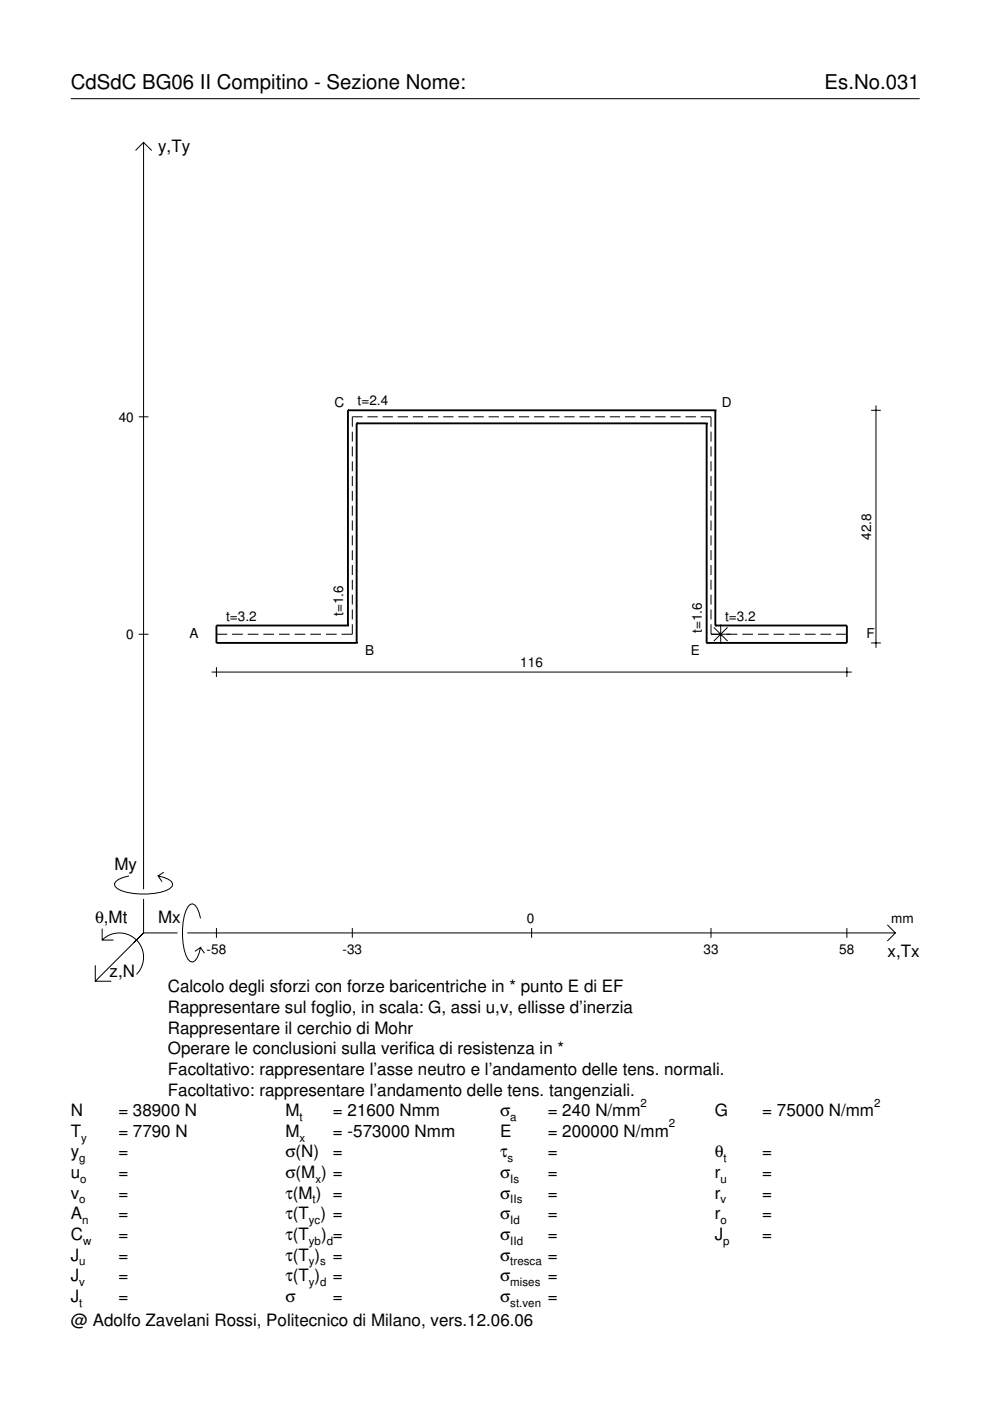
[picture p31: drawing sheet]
<svg xmlns="http://www.w3.org/2000/svg" width="210mm" height="297mm" viewBox="0 0 210 297" stroke-linecap="round" stroke-linejoin="round" font-family="sans-serif">
<defs><g id="words">
<g font-size="4.3">
<text x="15" y="18.9">CdSdC BG06 II Compitino - Sezione Nome:</text>
<text x="174.8" y="18.9">Es.No.031</text>
</g>
<g font-size="3.6">
<text x="33.5" y="32.3">y,Ty</text>
<text x="24.3" y="184.4">My</text>
<text x="20.1" y="195.7">θ,Mt</text>
<text x="33.5" y="195.7">Mx</text>
<text x="188.2" y="203">x,Tx</text>
<text x="23.2" y="207.1">z,N</text>
<text x="35.6" y="210.4">Calcolo degli sforzi con forze baricentriche in * punto E di EF</text>
<text x="35.6" y="214.8">Rappresentare sul foglio, in scala: G, assi u,v, ellisse d’inerzia</text>
<text x="35.6" y="219.2">Rappresentare il cerchio di Mohr</text>
<text x="35.6" y="223.5">Operare le conclusioni sulla verifica di resistenza in *</text>
<text x="35.6" y="227.9">Facoltativo: rappresentare l’asse neutro e l’andamento delle tens. normali.</text>
<text x="35.6" y="232.3">Facoltativo: rappresentare l’andamento delle tens. tangenziali.</text>
<text x="15" y="236.7">N</text>
<text x="25.1" y="236.7">= 38900 N</text>
<text x="60.5" y="236.7">M</text>
<text x="70.6" y="236.7">= 21600 Nmm</text>
<text x="106" y="236.7">σ</text>
<text x="116.1" y="236.7">= 240 N/mm</text>
<text x="151.5" y="236.7">G</text>
<text x="161.6" y="236.7">= 75000 N/mm</text>
<text x="15" y="245.4">y</text>
<text x="15" y="241">T</text>
<text x="25.1" y="241">= 7790 N</text>
<text x="25.1" y="245.4">=</text>
<text x="60.5" y="241">M</text>
<text x="60.5" y="245.4">σ(N)</text>
<text x="70.6" y="241">= -573000 Nmm</text>
<text x="70.6" y="245.4">=</text>
<text x="106" y="241">E</text>
<text x="106" y="245.4">τ</text>
<text x="116.1" y="241">= 200000 N/mm</text>
<text x="116.1" y="245.4">=</text>
<text x="151.5" y="245.4">θ</text>
<text x="161.6" y="245.4">=</text>
<text x="15" y="249.8">u</text>
<text x="25.1" y="249.8">=</text>
<text x="60.5" y="249.8">σ(M ) =</text>
<text x="106" y="249.8">σ</text>
<text x="116.1" y="249.8">=</text>
<text x="151.5" y="249.8">r</text>
<text x="161.6" y="249.8">=</text>
<text x="15" y="254.2">v</text>
<text x="25.1" y="254.2">=</text>
<text x="60.5" y="254.2">τ(M ) =</text>
<text x="106" y="254.2">σ</text>
<text x="116.1" y="254.2">=</text>
<text x="151.5" y="254.2">r</text>
<text x="161.6" y="254.2">=</text>
<text x="15" y="258.5">A</text>
<text x="15" y="262.9">C</text>
<text x="25.1" y="258.5">=</text>
<text x="25.1" y="262.9">=</text>
<text x="60.5" y="258.5">τ(T ) =</text>
<text x="60.5" y="262.9">τ(T</text>
<text x="68.1" y="262.9">) =</text>
<text x="106" y="258.5">σ</text>
<text x="106" y="262.9">σ</text>
<text x="116.1" y="258.5">=</text>
<text x="116.1" y="262.9">=</text>
<text x="151.5" y="258.5">r</text>
<text x="151.5" y="262.9">J</text>
<text x="161.6" y="258.5">=</text>
<text x="161.6" y="262.9">=</text>
<text x="15" y="267.3">J</text>
<text x="25.1" y="267.3">=</text>
<text x="60.5" y="267.3">τ(T )</text>
<text x="70.6" y="267.3">=</text>
<text x="106" y="267.3">σ</text>
<text x="116.1" y="267.3">=</text>
<text x="15" y="271.7">J</text>
<text x="25.1" y="271.7">=</text>
<text x="60.5" y="271.7">τ(T )</text>
<text x="70.6" y="271.7">=</text>
<text x="106" y="271.7">σ</text>
<text x="116.1" y="271.7">=</text>
<text x="15" y="281.2">@ Adolfo Zavelani Rossi, Politecnico di Milano, vers.12.06.06</text>
<text x="15" y="276">J</text>
<text x="25.1" y="276">=</text>
<text x="60.5" y="276">σ</text>
<text x="70.6" y="276">=</text>
<text x="106" y="276">σ</text>
<text x="116.1" y="276">=</text>
</g>
<g font-size="2.9">
<text x="25.2" y="89.4">40</text>
<text x="70.9" y="86.3">C</text>
<text x="75.8" y="86">t=2.4</text>
<text x="153" y="86.3">D</text>
<text x="184.7" y="114.5" transform="rotate(-90 184.7 114.5)">42.8</text>
<text x="47.9" y="131.6">t=3.2</text>
<text x="72.7" y="130.6" transform="rotate(-90 72.7 130.6)">t=1.6</text>
<text x="153.7" y="131.6">t=3.2</text>
<text x="26.8" y="135.5">0</text>
<text x="40.2" y="135.4">A</text>
<text x="148.8" y="134.3" transform="rotate(-90 148.8 134.3)">t=1.6</text>
<text x="183.7" y="135.4">F</text>
<text x="77.4" y="138.9">B</text>
<text x="110.3" y="141.5">116</text>
<text x="146.5" y="138.9">E</text>
<text x="111.7" y="195.7">0</text>
<text x="189" y="195.7">mm</text>
<text x="43.8" y="202.2">-58</text>
<text x="72.6" y="202.2">-33</text>
<text x="149.1" y="202.2">33</text>
<text x="178" y="202.2">58</text>
</g>
<g font-size="2.4">
<text x="63.5" y="237.7">t</text>
<text x="108.2" y="237.7">a</text>
<text x="135.8" y="234.7">2</text>
<text x="141.8" y="239">2</text>
<text x="185.3" y="234.7">2</text>
<text x="17.2" y="242">y</text>
<text x="63.5" y="242">x</text>
<text x="16.8" y="246.4">g</text>
<text x="17" y="250.8">o</text>
<text x="66.9" y="250.8">x</text>
<text x="107.6" y="246.4">s</text>
<text x="108.2" y="250.8">Is</text>
<text x="152.7" y="250.8">u</text>
<text x="153.4" y="246.4">t</text>
<text x="16.8" y="255.2">o</text>
<text x="66.3" y="255.2">t</text>
<text x="108.2" y="255.2">IIs</text>
<text x="152.7" y="255.2">v</text>
<text x="17.4" y="259.5">n</text>
<text x="17.6" y="263.9">w</text>
<text x="65.5" y="259.5">yc</text>
<text x="65.5" y="263.9">yb d</text>
<text x="108.2" y="259.5">Id</text>
<text x="108.2" y="263.9">IId</text>
<text x="152.7" y="259.5">o</text>
<text x="153.3" y="263.9">p</text>
<text x="16.8" y="268.3">u</text>
<text x="65.5" y="268.3">y s</text>
<text x="108.2" y="268.3">tresca</text>
<text x="16.8" y="272.7">v</text>
<text x="65.5" y="272.7">y d</text>
<text x="108.2" y="272.7">mises</text>
<text x="16.8" y="277">t</text>
<text x="108.2" y="277">st.ven</text>
</g>
</g></defs>
<g fill="none" stroke="#000" stroke-width=".21">
<path d="M15 20.9h180M28.7 31.9l1.7-1.7 1.8 1.7M30.4 30.2v158.3M29.4 88.4h2.1M74.7 91.5v2.1M74.7 94.7v2.1M74.7 97.8v2.1M76.9 88.4h-2.2v2.1M77.9 88.4h2.2M81.1 88.4h2.2M84.3 88.4h2.2M87.5 88.4h2.2"/>
<path d="M90.7 88.4h2.2M94 88.4h2.1M97.2 88.4h2.2M100.4 88.4h2.2M103.6 88.4h2.2M106.8 88.4h2.2M110 88.4h2.2M113.2 88.4h2.2M116.4 88.4h2.2M119.7 88.4h2.1M122.9 88.4h2.1M126.1 88.4h2.2"/>
<path d="M129.3 88.4h2.2M132.5 88.4h2.2M135.7 88.4h2.2M138.9 88.4h2.2M142.1 88.4h2.2M145.3 88.4h2.2M148.6 88.4h2.1v2.1M150.7 91.5v2.1M150.7 94.7v2.1M150.7 97.8v2.1M184.7 87h2.1M185.7 86v51.3"/>
<path d="M74.7 100.9v2.2M74.7 104.1v2.1M74.7 107.2v2.1M74.7 110.4v2.1M74.7 113.5v2.1M74.7 116.7v2.1M74.7 119.8v2.1M150.7 100.9v2.2M150.7 104.1v2.1M150.7 107.2v2.1M150.7 110.4v2.1M150.7 113.5v2.1"/>
<path d="M150.7 116.7v2.1M150.7 119.8v2.1M29.4 134.5h2.1M45.9 134.5h2.3M49.2 134.5h2.3M52.5 134.5h2.3M55.8 134.5h2.3M59.1 134.5h2.3M62.5 134.5h2.2M65.8 134.5h2.3M69.1 134.5h2.3M74.7 132.4v2.1h-2.3"/>
<path d="M74.7 122.9v2.1M74.7 126.1v2.1M74.7 129.2v2.1M150.7 132.4v2.1h5.6M150.7 122.9v2.1M150.7 126.1v2.1M150.7 129.2v2.1M151.3 133l3 2.9M152.8 132.4v4.1M154.3 133l-3 2.9M157.4 134.5h2.3M160.7 134.5h2.3"/>
<path d="M164 134.5h2.3M167.3 134.5h2.3M170.6 134.5h2.3M174 134.5h2.2M177.3 134.5h2.3M184.7 136.3h2.1M44.9 142.5h135.7M45.9 141.5v2M179.6 141.5v2M21.7 199.3a5.1 5.1 0 0 1 7.2 0 5.1 5.1 0 0 1 0 7.3M21.7 196.9v2.4h2.4M27.3 185.7a3.6 3.6 0 0 0-3 1.7l.1 .5a5.6 5.6 0 0 0 3.8 1.5 13.4 13.4 0 0 0 7.8-1l.5-.5 .1-.5a3.6 3.6 0 0 0-3.1-1.7l.8 1.2"/>
<path d="M30.4 190.6v7.2M30.4 197.8l-10.2 10.2M30.4 197.8h7.2M34.7 184.9l-1.2 .8M39.7 197.8h150.1M42.5 194.7a3.6 3.6 0 0 0-1.7-3.1l-.5 .2a5.7 5.7 0 0 0-1.5 3.7 13.3 13.3 0 0 0 1 7.9l.5 .5 .5 .1a3.6 3.6 0 0 0 1.7-3.1l-1.2 .8M45.9 196.8v2M74.7 196.8v2M112.7 196.8v2M150.7 196.8v2M179.6 196.8v2M188.1 196.1l1.7 1.7-1.7 1.7"/>
<path d="M20.2 204.7v3.3h3.4M42.5 200.9l.8 1.2"/>
</g>
<g fill="none" stroke="#000" stroke-width=".4">
<path d="M73.8 87h.1M73.8 87v45.6M73.8 87h77.9M75.6 89.8h.1M75.6 89.8v46.5M75.6 89.8h74.2M149.8 89.8h.1M149.8 89.8v46.5M151.7 87h.1M151.7 87v45.6M73.8 132.6h.1M73.8 132.6h-27.9v3.7h29.7"/>
<path d="M75.6 136.3h.1M149.8 136.3h.1M151.7 132.6h.1M151.7 132.6h27.9v3.7h-29.8"/>
</g>
<use href="#words"/>
</svg>
